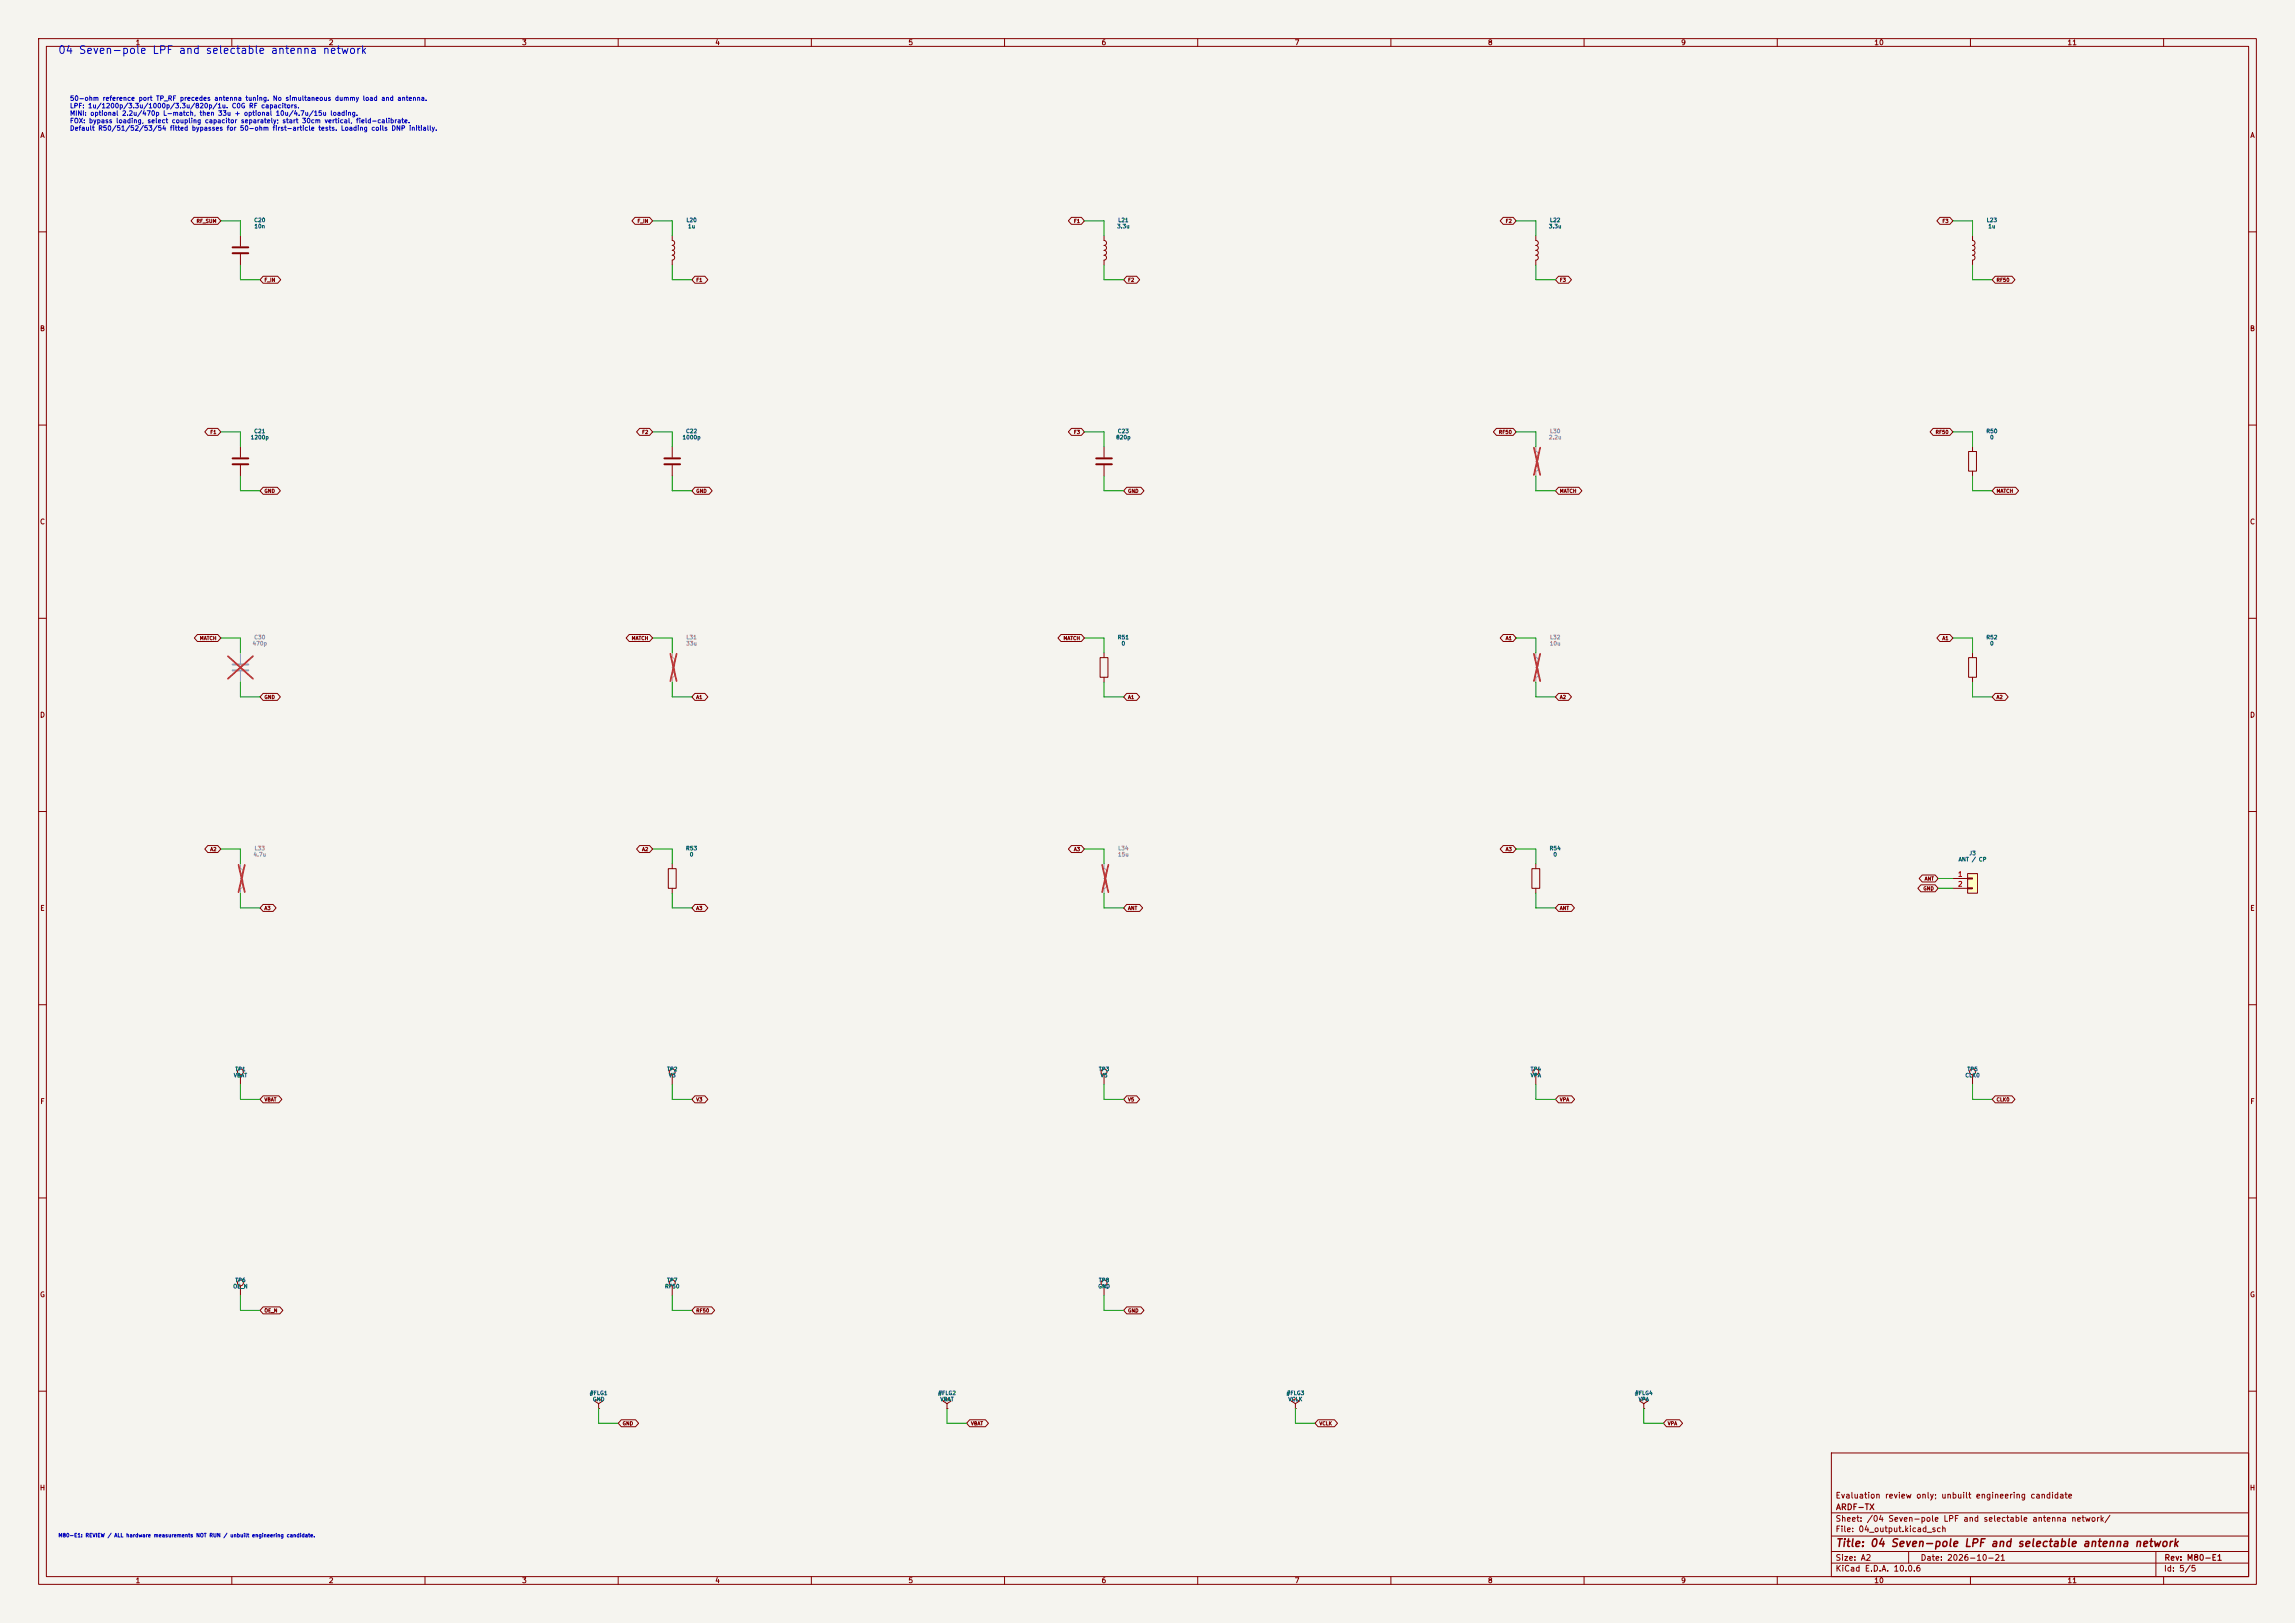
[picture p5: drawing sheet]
<svg xmlns="http://www.w3.org/2000/svg" width="594mm" height="420mm" viewBox="0 0 594 420" stroke-linecap="round" stroke-linejoin="round" font-family="sans-serif">
<defs><g id="words">
<text font-size="2" fill="#0000c2" x="14.9" y="14.4">04 Seven-pole LPF and selectable antenna network</text>
<text font-size="2" fill="#840000" x="475" y="400.8">Title: 04 Seven-pole LPF and selectable antenna network</text>
<g font-size="1.5" fill="#840000">
<text x="475" y="388.1">Evaluation review only; unbuilt engineering candidate</text>
<text x="475" y="394.1">Sheet: /04 Seven-pole LPF and selectable antenna network/</text>
<text x="475.1" y="391.1">ARDF-TX</text>
<text x="475" y="396.8">File: 04_output.kicad_sch</text>
<text x="475" y="407">KiCad E.D.A. 10.0.6</text>
<text x="475" y="404.2">Size: A2</text>
<text x="497" y="404.2">Date: 2026-10-21</text>
<text x="560" y="407">Id: 5/5</text>
<text x="560.1" y="404.2">Rev: M80-E1</text>
</g>
<g font-size="1.3" fill="#840000">
<text x="35" y="12">1</text>
<text x="85" y="12">2</text>
<text x="135" y="12">3</text>
<text x="185" y="12">4</text>
<text x="235" y="12">5</text>
<text x="285" y="12">6</text>
<text x="335" y="12">7</text>
<text x="385" y="12">8</text>
<text x="435" y="12">9</text>
<text x="485" y="12">10</text>
<text x="535" y="12">11</text>
<text x="10.3" y="36">A</text>
<text x="582.3" y="36">A</text>
<text x="10.2" y="86">B</text>
<text x="582.2" y="86">B</text>
<text x="10.2" y="136">C</text>
<text x="582.2" y="136">C</text>
<text x="10.2" y="186">D</text>
<text x="582.2" y="186">D</text>
<text x="10.3" y="236">E</text>
<text x="582.3" y="236">E</text>
<text x="10.3" y="286">F</text>
<text x="582.3" y="286">F</text>
<text x="10.2" y="336">G</text>
<text x="582.2" y="336">G</text>
<text x="10.2" y="386">H</text>
<text x="582.2" y="386">H</text>
<text x="35" y="410">1</text>
<text x="85" y="410">2</text>
<text x="135" y="410">3</text>
<text x="185" y="410">4</text>
<text x="235" y="410">5</text>
<text x="285" y="410">6</text>
<text x="335" y="410">7</text>
<text x="385" y="410">8</text>
<text x="435" y="410">9</text>
<text x="485" y="410">10</text>
<text x="535" y="410">11</text>
</g>
<g font-size="1.3" fill="#a90000">
<text x="506.6" y="227.2">1</text>
<text x="506.6" y="229.7">2</text>
</g>
<g font-size="1.2" fill="#0000c2">
<text x="18" y="26.4">50-ohm reference port TP_RF precedes antenna tuning. No simultaneous dummy load and antenna.</text>
<text x="18" y="28.3">LPF: 1u/1200p/3.3u/1000p/3.3u/820p/1u. C0G RF capacitors.</text>
<text x="18" y="30.2">MINI: optional 2.2u/470p L-match, then 33u + optional 10u/4.7u/15u loading.</text>
<text x="18" y="32.2">FOX: bypass loading, select coupling capacitor separately; start 30cm vertical, field-calibrate.</text>
<text x="18" y="34.1">Default R50/51/52/53/54 fitted bypasses for 50-ohm first-article tests. Loading coils DNP initially.</text>
</g>
<g font-size="1" fill="#006464">
<text x="65.7" y="57.7">C20</text>
<text x="65.7" y="59.3">10n</text>
<text x="177.5" y="57.7">L20</text>
<text x="178" y="59.3">1u</text>
<text x="289" y="59.3">3.3u</text>
<text x="289.3" y="57.7">L21</text>
<text x="400.8" y="59.3">3.3u</text>
<text x="401.1" y="57.7">L22</text>
<text x="514.1" y="57.7">L23</text>
<text x="514.5" y="59.3">1u</text>
<text x="64.8" y="113.9">1200p</text>
<text x="65.7" y="112.3">C21</text>
<text x="176.5" y="113.9">1000p</text>
<text x="177.4" y="112.3">C22</text>
<text x="288.8" y="113.9">820p</text>
<text x="289.2" y="112.3">C23</text>
<text x="514" y="112.3">R50</text>
<text x="515" y="113.9">0</text>
<text x="289.2" y="165.7">R51</text>
<text x="290.2" y="167.3">0</text>
<text x="514" y="165.7">R52</text>
<text x="515" y="167.3">0</text>
<text x="177.4" y="220.3">R53</text>
<text x="178.4" y="221.9">0</text>
<text x="401" y="220.3">R54</text>
<text x="401.9" y="221.9">0</text>
<text x="509.6" y="221.5">J3</text>
<text x="506.8" y="223.1">ANT / CP</text>
<text x="60.4" y="279">VBAT</text>
<text x="60.8" y="277.4">TP1</text>
<text x="172.5" y="277.4">TP2</text>
<text x="173" y="279">V3</text>
<text x="284.3" y="277.4">TP3</text>
<text x="284.7" y="279">V5</text>
<text x="396.1" y="277.4">TP4</text>
<text x="396.1" y="279">VPA</text>
<text x="508.6" y="279">CLK0</text>
<text x="509.1" y="277.4">TP5</text>
<text x="60.2" y="333.6">OE_N</text>
<text x="60.8" y="332">TP6</text>
<text x="172" y="333.6">RF50</text>
<text x="172.5" y="332">TP7</text>
<text x="284.1" y="333.6">GND</text>
<text x="284.3" y="332">TP8</text>
<text x="152.5" y="361.2">#FLG1</text>
<text x="153.3" y="362.8">GND</text>
<text x="242.7" y="361.2">#FLG2</text>
<text x="243.3" y="362.8">VBAT</text>
<text x="332.9" y="361.2">#FLG3</text>
<text x="333.3" y="362.8">VCLK</text>
<text x="423" y="361.2">#FLG4</text>
<text x="424" y="362.8">VPA</text>
</g>
<g font-size="1" fill="#939391">
<text x="400.8" y="113.9">2.2u</text>
<text x="401.1" y="112.3">L30</text>
<text x="65.2" y="167.3">470p</text>
<text x="65.7" y="165.7">C30</text>
<text x="177.5" y="167.3">33u</text>
<text x="177.5" y="165.7">L31</text>
<text x="401" y="167.3">10u</text>
<text x="401.1" y="165.7">L32</text>
<text x="65.5" y="221.9">4.7u</text>
<text x="65.8" y="220.3">L33</text>
<text x="289.2" y="221.9">15u</text>
<text x="289.3" y="220.3">L34</text>
</g>
<text font-size="1" fill="#0000c2" x="15" y="398">M80-E1: REVIEW / ALL hardware measurements NOT RUN / unbuilt engineering candidate.</text>
<g font-size=".9" fill="#840000">
<text x="50.8" y="57.9">RF_SUM</text>
<text x="164.9" y="57.9">F_IN</text>
<text x="277.8" y="57.9">F1</text>
<text x="389.6" y="57.9">F2</text>
<text x="502.6" y="57.9">F3</text>
<text x="68.3" y="73.1">F_IN</text>
<text x="180.1" y="73.1">F1</text>
<text x="291.9" y="73.1">F2</text>
<text x="403.6" y="73.1">F3</text>
<text x="516.6" y="73.1">RF50</text>
<text x="54.3" y="112.5">F1</text>
<text x="166.1" y="112.5">F2</text>
<text x="277.8" y="112.5">F3</text>
<text x="387.8" y="112.5">RF50</text>
<text x="500.9" y="112.5">RF50</text>
<text x="68.3" y="127.7">GND</text>
<text x="180.1" y="127.7">GND</text>
<text x="291.9" y="127.7">GND</text>
<text x="403.6" y="127.7">MATCH</text>
<text x="516.6" y="127.7">MATCH</text>
<text x="51.6" y="165.8">MATCH</text>
<text x="163.4" y="165.8">MATCH</text>
<text x="275.1" y="165.8">MATCH</text>
<text x="389.6" y="165.8">A1</text>
<text x="502.6" y="165.8">A1</text>
<text x="68.3" y="181.1">GND</text>
<text x="180.1" y="181.1">A1</text>
<text x="291.9" y="181.1">A1</text>
<text x="403.6" y="181.1">A2</text>
<text x="516.6" y="181.1">A2</text>
<text x="54.3" y="220.5">A2</text>
<text x="166.1" y="220.5">A2</text>
<text x="277.8" y="220.5">A3</text>
<text x="389.6" y="220.5">A3</text>
<text x="497.7" y="230.6">GND</text>
<text x="498" y="228.1">ANT</text>
<text x="68.3" y="235.7">A3</text>
<text x="180.1" y="235.7">A3</text>
<text x="291.9" y="235.7">ANT</text>
<text x="403.6" y="235.7">ANT</text>
<text x="68.3" y="285.2">VBAT</text>
<text x="180.1" y="285.2">V3</text>
<text x="291.9" y="285.2">V5</text>
<text x="403.6" y="285.2">VPA</text>
<text x="516.6" y="285.2">CLK0</text>
<text x="68.3" y="339.8">OE_N</text>
<text x="180.1" y="339.8">RF50</text>
<text x="291.9" y="339.8">GND</text>
<text x="161" y="369">GND</text>
<text x="251.2" y="369">VBAT</text>
<text x="341.4" y="369">VCLK</text>
<text x="431.6" y="369">VPA</text>
</g>
</g></defs>
<path d="M0 0h594v420h-594z" fill="#f5f4ef" stroke="#f5f4ef" stroke-width=".26"/>
<g fill="none" stroke="#840000" stroke-width=".26">
<path d="M10 10h574v400h-574zM12 12h570v396h-570zM60 10v2M110 10v2M160 10v2M210 10v2M260 10v2M310 10v2M360 10v2M410 10v2M460 10v2M510 10v2"/>
<path d="M560 10v2M10 60h2M174 61v1.2l.4 .2 .2 .5-.2 .4-.4 .2 .6 .5-.1 .5-.5 .3 .5 .2 .1 .5-.2 .4-.4 .1M174 66l.4 .2 .2 .5-.2 .4-.4 .2v1.3M285.7 61v1.2l.5 .2 .2 .5-.2 .4-.5 .2M285.7 63.5l.5 .2 .2 .4-.2 .5-.5 .2 .5 .2 .2 .4-.2 .5-.5 .2 .5 .1 .2 .5-.2 .4-.5 .2v1.3M397.5 61v1.2l.5 .2 .2 .5-.2 .4-.5 .2M397.5 63.5l.5 .2 .2 .4-.2 .5-.5 .2 .5 .2 .2 .4-.2 .5-.5 .2 .5 .1 .2 .5-.2 .4-.5 .2v1.3M510.5 61v1.2l.5 .2 .2 .5-.2 .4-.5 .2M510.5 63.5l.5 .2 .2 .4-.2 .5-.5 .2 .5 .2 .2 .4-.2 .5-.5 .2 .5 .1 .2 .5-.2 .4-.5 .2v1.3M582 60h2M10 110h2"/>
<path d="M174 115.6v2.8M285.7 115.6v2.8M509.5 116.8h2.1v5.1h-2.1zM510.5 115.6v1.2M582 110h2M174 120.4v2.8M285.7 120.4v2.8M510.5 121.9v1.3M10 160h2M284.7 170.2h2.1v5.1h-2.1zM285.7 168.9v1.3M285.7 175.3v1.2"/>
<path d="M509.5 170.2h2.1v5.1h-2.1zM510.5 168.9v1.3M510.5 175.3v1.2M582 160h2M10 210h2M582 210h2M173 224.8h2v5.1h-2zM174 223.5v1.3M174 229.9v1.2M396.5 224.8h2v5.1h-2zM397.5 223.5v1.3M397.5 229.9v1.2"/>
<path d="M10 260h2M62.2 278.1v2.6M174 278.1v2.6M285.7 278.1v2.6M582 260h2M10 310h2M582 310h2M62.2 332.7v2.6M174 332.7v2.6M285.7 332.7v2.6M10 360h2M154.9 363.2l1.1-.6-1.1-.6-1 .6 1 .6v1.3"/>
<path d="M154.9 364.5h.1M245.1 363.2l1-.6-1-.6-1 .6 1 .6v1.3M245.1 364.5h.1M335.3 363.2l1-.6-1-.6-1 .6 1 .6v1.3M335.3 364.5h.1M474 376h108v32h-108zM582 360h2M474 397.5h108M474 391.5h108M60 408v2M110 408v2M160 408v2"/>
<path d="M210 408v2M260 408v2M310 408v2M360 408v2M410 408v2M460 408v2M474 404.5h108M474 401.5h108M494 401.5v3M510 408v2M558 401.5v6.5M560 408v2"/>
<circle cx="62.2" cy="277.4" r=".76"/>
<circle cx="174" cy="277.4" r=".76"/>
<circle cx="285.8" cy="277.4" r=".76"/>
<circle cx="62.2" cy="332" r=".76"/>
<circle cx="174" cy="332" r=".76"/>
<circle cx="285.8" cy="332" r=".76"/>
</g>
<path d="M172 118.6h4M283.7 118.6h4.1M172 120.1h4M283.7 120.1h4.1" fill="none" stroke="#840000" stroke-width=".51"/>
<path d="M397.5 115.6v1.2l.5 .2 .2 .5-.2 .4-.5 .2 .5 .2 .2 .5-.2 .4-.5 .2 .5 .2 .2 .4-.2 .5-.5 .2 .5 .1 .2 .5-.2 .4-.5 .2v1.3M174 168.9v1.3l.4 .2 .2 .4-.2 .5-.4 .1 .4 .2 .2 .4-.1 .5-.5 .2 .6 .5-.1 .5-.5 .3 .5 .2 .1 .5-.2 .4-.4 .2M174 175.3v1.2M397.5 168.9v1.3l.5 .2 .2 .4-.2 .5-.5 .2 .5 .1 .2 .5-.2 .4-.5 .2 .5 .2 .2 .5-.2 .4-.5 .2 .5 .2 .2 .4-.2 .5-.5 .2v1.2M285.7 223.5v1.3l.5 .2 .2 .4-.2 .5-.5 .2 .5 .1 .2 .5-.2 .5-.5 .1 .5 .2 .2 .5-.2 .4-.5 .2 .5 .2 .2 .4-.2 .5-.5 .2v1.2" fill="none" stroke="#9c9b98" stroke-width=".26"/>
<path d="M397 115.8l1.6 7.1M398.6 115.8l-1.6 7.1M173.5 169.2l1.6 7.1M175.1 169.2l-1.6 7.1M397 169.2l1.6 7.1M398.6 169.2l-1.6 7.1M285.3 223.8l1.6 7.1M286.9 223.8l-1.6 7.1" fill="none" stroke="#e12e31" stroke-width=".46"/>
<path d="M509.3 226.1h2.5v5h-2.5z" fill="#ffffc2"/>
<g fill="none" stroke="#840000" stroke-width=".26">
<path d="M50.2 56.2h6.2l.7 1-.7 .9h-6.2l-.8-.9zM164.3 56.2h3.8l.8 1-.8 .9h-3.8l-.7-.9zM277.3 56.2h2.6l.8 1-.8 .9h-2.6l-.8-.9zM389.1 56.2h2.5l.8 1-.8 .9h-2.5l-.8-.9zM502.1 56.2h2.6l.8 1-.8 .9h-2.6l-.8-.9zM62.2 61v2.8M62.2 65.8v2.8M68.1 71.5h3.8l.8 .9-.8 .9h-3.8l-.8-.9zM179.9 71.5h2.5l.8 .9-.8 .9h-2.5l-.8-.9zM291.6 71.5h2.6l.8 .9-.8 .9h-2.6l-.8-.9zM403.4 71.5h2.6l.7 .9-.7 .9h-2.6l-.8-.9zM516.4 71.5h4.3l.8 .9-.8 .9h-4.3l-.8-.9z"/>
<path d="M53.8 110.9h2.6l.7 .9-.7 .9h-2.6l-.8-.9zM62.2 115.6v2.8M165.5 110.9h2.6l.8 .9-.8 .9h-2.6l-.7-.9zM277.3 110.9h2.6l.8 .9-.8 .9h-2.6l-.8-.9zM387.3 110.9h4.3l.8 .9-.8 .9h-4.3l-.8-.9zM500.3 110.9h4.4l.8 .9-.8 .9h-4.4l-.7-.9zM62.2 120.4v2.8M68.1 126.1h3.7l.8 .9-.8 .9h-3.7l-.8-.9zM179.9 126.1h3.6l.8 .9-.8 .9h-3.6l-.8-.9zM291.6 126.1h3.7l.8 .9-.8 .9h-3.7l-.8-.9zM403.4 126.1h5.3l.7 .9-.7 .9h-5.3l-.8-.9zM516.4 126.1h5.3l.8 .9-.8 .9h-5.3l-.8-.9z"/>
<path d="M51.1 164.2h5.3l.7 .9-.7 .9h-5.3l-.8-.9zM68.1 179.4h3.7l.8 .9-.8 .9h-3.7l-.8-.9zM162.8 164.2h5.3l.8 .9-.8 .9h-5.3l-.7-.9zM179.9 179.4h2.5l.8 .9-.8 .9h-2.5l-.8-.9zM274.6 164.2h5.3l.8 .9-.8 .9h-5.3l-.8-.9zM291.6 179.4h2.6l.8 .9-.8 .9h-2.6l-.8-.9zM389.1 164.2h2.5l.8 .9-.8 .9h-2.5l-.8-.9zM403.4 179.4h2.6l.7 .9-.7 .9h-2.6l-.8-.9zM502.1 164.2h2.6l.8 .9-.8 .9h-2.6l-.8-.9zM516.4 179.4h2.6l.8 .9-.8 .9h-2.6l-.8-.9zM53.8 218.8h2.6l.7 .9-.7 .9h-2.6l-.8-.9zM165.5 218.8h2.6l.8 .9-.8 .9h-2.6l-.7-.9z"/>
<path d="M277.3 218.8h2.6l.8 .9-.8 .9h-2.6l-.8-.9zM389.1 218.8h2.5l.8 .9-.8 .9h-2.5l-.8-.9zM68.1 234h2.6l.8 1-.8 .9h-2.6l-.8-.9zM179.9 234h2.5l.8 1-.8 .9h-2.5l-.8-.9zM291.6 234h3.4l.8 1-.8 .9h-3.4l-.8-.9zM403.4 234h3.3l.8 1-.8 .9h-3.3l-.8-.9zM497.2 229h3.7l.7 .9-.7 .9h-3.7l-.8-.9zM497.5 226.4h3.4l.7 .9-.7 .9h-3.4l-.8-.9zM505.5 227.3h3.8M505.5 229.9h3.8M509.3 226.1h2.5v5h-2.5zM509.3 227.2h1.2v.3h-1.2z"/>
<path d="M509.3 229.7h1.2v.3h-1.2zM397.5 278.1v2.6M510.5 278.1v2.6M68.1 283.6h4.1l.8 .9-.8 .9h-4.1l-.8-.9zM179.9 283.6h2.5l.8 .9-.8 .9h-2.5l-.8-.9zM291.6 283.6h2.6l.8 .9-.8 .9h-2.6l-.8-.9zM403.4 283.6h3.4l.8 .9-.8 .9h-3.4l-.8-.9zM516.4 283.6h4.3l.8 .9-.8 .9h-4.3l-.8-.9zM68.1 338.2h4.3l.8 .9-.8 .9h-4.3l-.8-.9zM179.9 338.2h4.3l.8 .9-.8 .9h-4.3l-.8-.9zM291.6 338.2h3.7l.8 .9-.8 .9h-3.7l-.8-.9zM160.8 367.4h3.7l.8 .9-.8 .9h-3.7l-.8-.9z"/>
<path d="M251 367.4h4.1l.7 .9-.7 .9h-4.1l-.8-.9zM341.1 367.4h4.3l.8 .9-.8 .9h-4.3l-.7-.9zM425.4 363.2l1.1-.6-1.1-.6-1 .6 1 .6v1.3M425.4 364.5h.1M431.3 367.4h3.4l.8 .9-.8 .9h-3.4l-.8-.9z"/>
<circle cx="397.5" cy="277.4" r=".76"/>
<circle cx="510.5" cy="277.4" r=".76"/>
</g>
<path d="M60.2 64h4.1M60.2 65.5h4.1M60.2 118.6h4.1M60.2 120.1h4.1" fill="none" stroke="#840000" stroke-width=".51"/>
<path d="M62.2 168.9v2.8M62.2 173.7v2.8M62.2 223.5v1.3l.5 .2 .2 .4-.2 .5-.5 .2 .5 .1 .2 .5-.2 .5-.5 .1 .5 .2 .2 .5-.2 .4-.5 .2 .5 .2 .2 .4-.2 .5-.5 .2v1.2" fill="none" stroke="#9c9b98" stroke-width=".26"/>
<path d="M59 169.8l6.5 5.8M65.5 169.8l-6.5 5.8M61.7 223.8l1.7 7.1M63.4 223.8l-1.7 7.1" fill="none" stroke="#e12e31" stroke-width=".46"/>
<path d="M60.2 172h4.1M60.2 173.5h4.1" fill="none" stroke="#9c9b98" stroke-width=".51"/>
<g fill="none" stroke="#009600" stroke-width=".26">
<path d="M57.1 57.2h5.1v3.8M168.9 57.2h5.1v3.8M280.7 57.2h5v3.8M392.4 57.2h5.1v3.8M505.5 57.2h5v3.8M62.2 68.6v3.8h5.1M174 68.6v3.8h5.1M285.7 68.6v3.8h5.1M397.5 68.6v3.8h5.1M510.5 68.6v3.8h5.1M57.1 111.8h5.1v3.8M168.9 111.8h5.1v3.8"/>
<path d="M280.7 111.8h5v3.8M392.4 111.8h5.1v3.8M505.5 111.8h5v3.8M62.2 123.2v3.8h5.1M174 123.2v3.8h5.1M285.7 123.2v3.8h5.1M397.5 123.2v3.8h5.1M510.5 123.2v3.8h5.1M57.1 165.1h5.1v3.8M62.2 176.5v3.8h5.1M168.9 165.1h5.1v3.8M174 176.5v3.8h5.1"/>
<path d="M280.7 165.1h5v3.8M285.7 176.5v3.8h5.1M392.4 165.1h5.1v3.8M397.5 176.5v3.8h5.1M505.5 165.1h5v3.8M510.5 176.5v3.8h5.1M57.1 219.7h5.1v3.8M168.9 219.7h5.1v3.8M280.7 219.7h5v3.8M392.4 219.7h5.1v3.8M62.2 231.1v3.9h5.1M174 231.1v3.9h5.1"/>
<path d="M285.7 231.1v3.9h5.1M397.5 231.1v3.9h5.1M501.6 227.3h3.9M501.6 229.9h3.9M62.2 280.7v3.8h5.1M174 280.7v3.8h5.1M285.7 280.7v3.8h5.1M397.5 280.7v3.8h5.1M510.5 280.7v3.8h5.1M62.2 335.3v3.8h5.1M174 335.3v3.8h5.1M285.7 335.3v3.8h5.1"/>
<path d="M154.9 364.5v3.8h5.1M245.1 364.5v3.8h5.1M335.3 364.5v3.8h5.1M425.4 364.5v3.8h5.1"/>
</g>
<use href="#words"/>
</svg>
